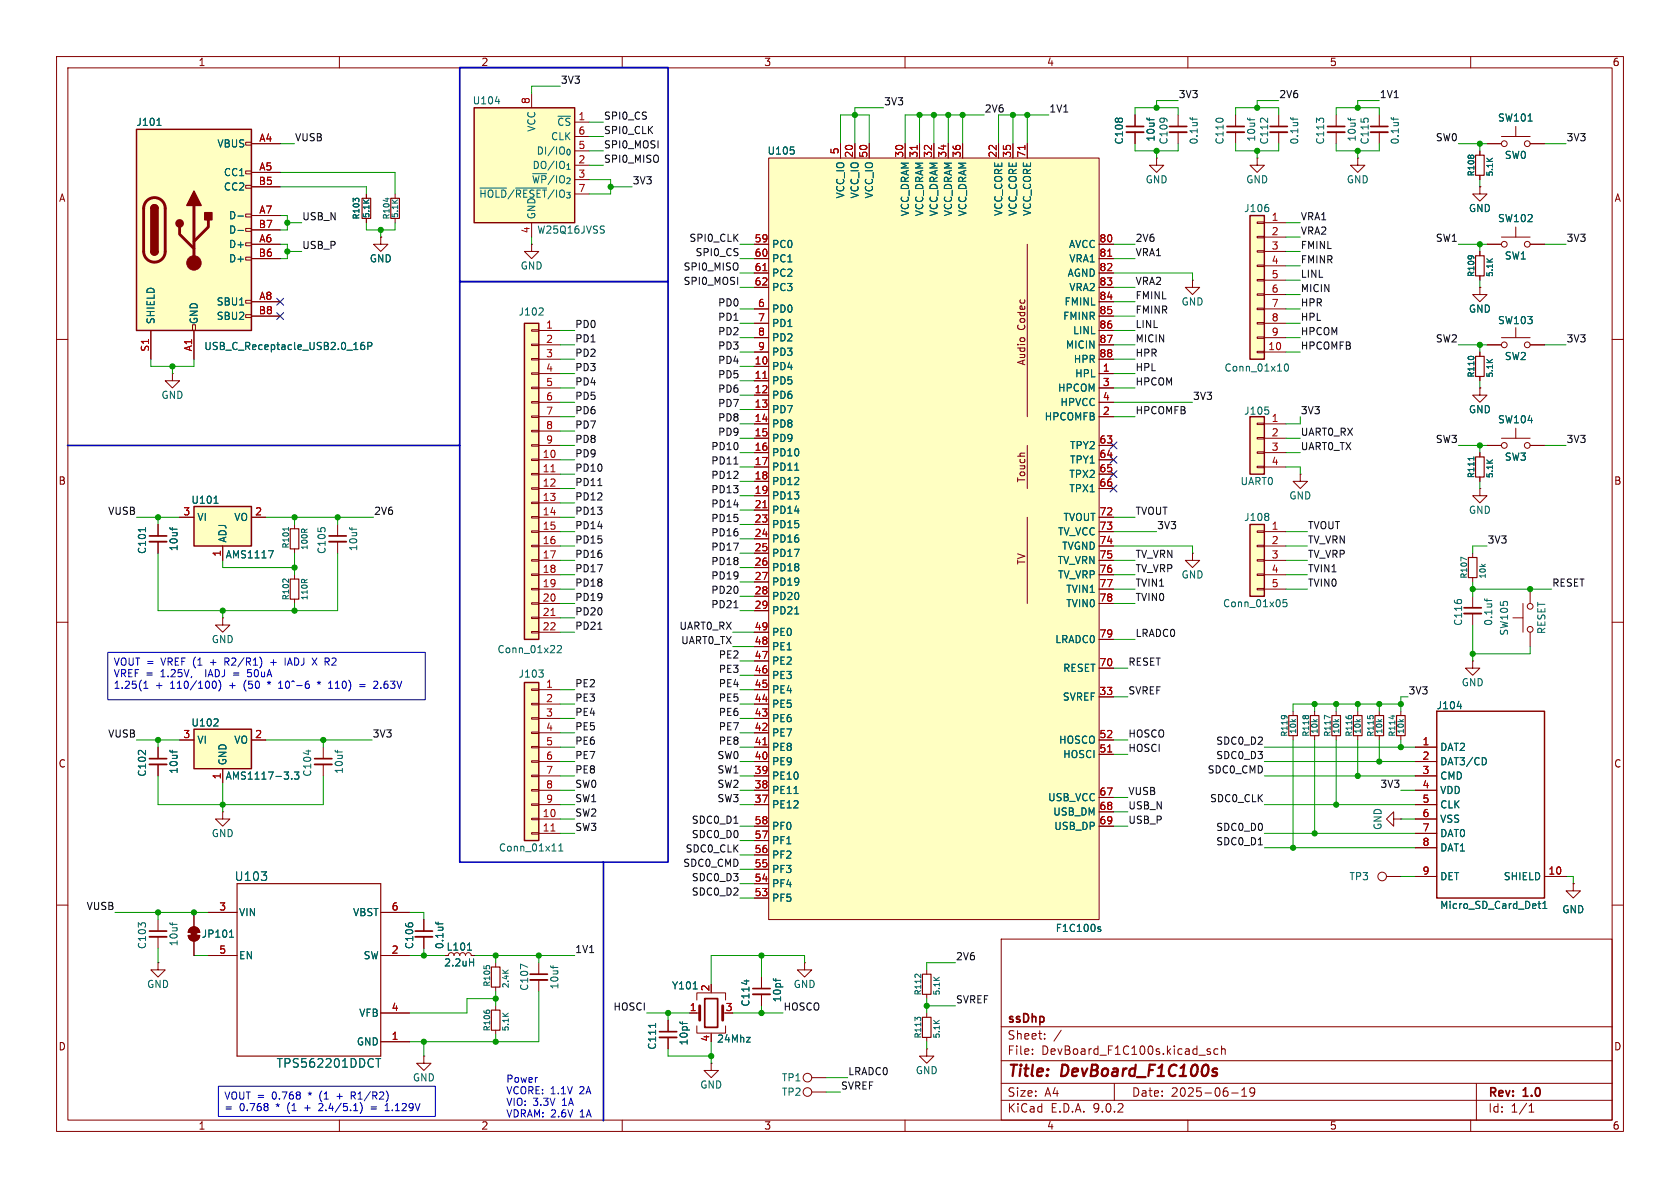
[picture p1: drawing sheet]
<svg xmlns="http://www.w3.org/2000/svg" width="297mm" height="210mm" viewBox="0 0 297 210" stroke-linecap="round" stroke-linejoin="round" font-family="sans-serif">
<defs><g id="words">
<g font-size="2.8" fill="#840000">
<text x="178" y="190.9">Title:</text>
<text x="187.7" y="190.9">DevBoard_F1C100s</text>
</g>
<g font-size="2.1" fill="#006464">
<text x="41.4" y="155.9">U103</text>
<text x="48.8" y="189">TPS562201DDCT</text>
</g>
<g font-size="2.1" fill="#840000">
<text x="178" y="184">Sheet:</text>
<text x="178" y="181.2">ssDhp</text>
<text x="178" y="186.7">File:</text>
<text x="184.1" y="186.7">DevBoard_F1C100s.kicad_sch</text>
<text x="178" y="196.9">KiCad</text>
<text x="178" y="194.1">Size:</text>
<text x="184.7" y="194.1">A4</text>
<text x="185.7" y="196.9">E.D.A.</text>
<text x="193.3" y="196.9">9.0.2</text>
<text x="200" y="194.1">Date:</text>
<text x="207" y="194.1">2025-06-19</text>
<text x="263" y="194.3">Rev:</text>
<text x="263" y="196.9">Id:</text>
<text x="267.1" y="196.9">1/1</text>
<text x="269.4" y="194.3">1.0</text>
</g>
<g font-size="1.8" fill="#840000">
<text x="35" y="11.9">1</text>
<text x="85" y="11.9">2</text>
<text x="135" y="11.9">3</text>
<text x="185" y="11.9">4</text>
<text x="235" y="11.9">5</text>
<text x="285" y="11.9">6</text>
<text x="10.3" y="35.9">A</text>
<text x="285.3" y="35.9">A</text>
<text x="181.5" y="58.4" transform="rotate(-90 181.5 58.4)">Codec</text>
<text x="181.5" y="64.7" transform="rotate(-90 181.5 64.7)">Audio</text>
<text x="10.3" y="85.9">B</text>
<text x="181.5" y="85.4" transform="rotate(-90 181.5 85.4)">Touch</text>
<text x="285.3" y="85.9">B</text>
<text x="181.5" y="99.9" transform="rotate(-90 181.5 99.9)">TV</text>
<text x="10.3" y="135.9">C</text>
<text x="285.3" y="135.9">C</text>
<text x="10.3" y="185.9">D</text>
<text x="285.3" y="185.9">D</text>
<text x="35" y="199.9">1</text>
<text x="85" y="199.9">2</text>
<text x="135" y="199.9">3</text>
<text x="185" y="199.9">4</text>
<text x="235" y="199.9">5</text>
<text x="285" y="199.9">6</text>
</g>
<g font-size="1.8" fill="#0f0f0f">
<text x="99.1" y="14.9">3V3</text>
<text x="208.3" y="17.4">3V3</text>
<text x="226.1" y="17.4">2V6</text>
<text x="243.8" y="17.4">1V1</text>
<text x="106.7" y="21.2">SPI0_CS</text>
<text x="106.7" y="23.8">SPI0_CLK</text>
<text x="156.2" y="18.7">3V3</text>
<text x="174" y="20">2V6</text>
<text x="185.4" y="20">1V1</text>
<text x="52.1" y="25.1">VUSB</text>
<text x="106.7" y="26.3">SPI0_MOSI</text>
<text x="106.7" y="28.9">SPI0_MISO</text>
<text x="253.7" y="25.1">SW0</text>
<text x="276.9" y="25.1">3V3</text>
<text x="111.8" y="32.7">3V3</text>
<text x="53.3" y="39">USB_N</text>
<text x="229.9" y="39">VRA1</text>
<text x="229.9" y="41.6">VRA2</text>
<text x="53.3" y="44.1">USB_P</text>
<text x="120.7" y="47.9">SPI0_MISO</text>
<text x="121.8" y="42.8">SPI0_CLK</text>
<text x="122.9" y="45.4">SPI0_CS</text>
<text x="200.7" y="45.4">VRA1</text>
<text x="200.7" y="42.8">2V6</text>
<text x="229.9" y="44.1">FMINL</text>
<text x="229.9" y="46.6">FMINR</text>
<text x="253.7" y="42.8">SW1</text>
<text x="276.9" y="42.8">3V3</text>
<text x="120.7" y="50.5">SPI0_MOSI</text>
<text x="200.7" y="53">FMINL</text>
<text x="200.7" y="50.5">VRA2</text>
<text x="229.9" y="51.7">MICIN</text>
<text x="229.9" y="49.2">LINL</text>
<text x="101.6" y="58.1">PD0</text>
<text x="126.9" y="59.3">PD2</text>
<text x="126.9" y="54.3">PD0</text>
<text x="126.9" y="56.8">PD1</text>
<text x="200.7" y="58.1">LINL</text>
<text x="200.7" y="55.5">FMINR</text>
<text x="229.9" y="59.3">HPCOM</text>
<text x="229.9" y="56.8">HPL</text>
<text x="229.9" y="54.3">HPR</text>
<text x="101.6" y="60.6">PD1</text>
<text x="101.6" y="65.7">PD3</text>
<text x="101.6" y="63.2">PD2</text>
<text x="126.9" y="61.9">PD3</text>
<text x="126.9" y="64.4">PD4</text>
<text x="200.7" y="60.6">MICIN</text>
<text x="200.7" y="65.7">HPL</text>
<text x="200.7" y="63.2">HPR</text>
<text x="229.9" y="61.9">HPCOMFB</text>
<text x="253.7" y="60.6">SW2</text>
<text x="276.9" y="60.6">3V3</text>
<text x="101.6" y="70.8">PD5</text>
<text x="101.6" y="68.2">PD4</text>
<text x="126.9" y="67">PD5</text>
<text x="126.9" y="69.5">PD6</text>
<text x="200.7" y="68.2">HPCOM</text>
<text x="210.8" y="70.8">3V3</text>
<text x="101.6" y="73.3">PD6</text>
<text x="101.6" y="75.9">PD7</text>
<text x="126.9" y="72">PD7</text>
<text x="126.9" y="74.6">PD8</text>
<text x="126.9" y="77.1">PD9</text>
<text x="200.7" y="73.3">HPCOMFB</text>
<text x="229.9" y="77.1">UART0_RX</text>
<text x="229.9" y="73.3">3V3</text>
<text x="101.6" y="80.9">PD9</text>
<text x="101.6" y="83.5">PD10</text>
<text x="101.6" y="78.4">PD8</text>
<text x="125.6" y="82.2">PD11</text>
<text x="125.6" y="79.7">PD10</text>
<text x="229.9" y="79.7">UART0_TX</text>
<text x="253.7" y="78.4">SW3</text>
<text x="276.9" y="78.4">3V3</text>
<text x="101.6" y="88.6">PD12</text>
<text x="101.6" y="86">PD11</text>
<text x="125.6" y="89.8">PD14</text>
<text x="125.6" y="87.3">PD13</text>
<text x="125.6" y="84.7">PD12</text>
<text x="19" y="91.1">VUSB</text>
<text x="66" y="91.1">2V6</text>
<text x="101.6" y="93.6">PD14</text>
<text x="101.6" y="91.1">PD13</text>
<text x="125.6" y="94.9">PD16</text>
<text x="125.6" y="92.4">PD15</text>
<text x="200.7" y="91.1">TVOUT</text>
<text x="204.5" y="93.6">3V3</text>
<text x="231.1" y="93.6">TVOUT</text>
<text x="101.6" y="98.7">PD16</text>
<text x="101.6" y="101.3">PD17</text>
<text x="101.6" y="96.2">PD15</text>
<text x="125.6" y="100">PD18</text>
<text x="125.6" y="97.4">PD17</text>
<text x="200.7" y="101.3">TV_VRP</text>
<text x="200.7" y="98.7">TV_VRN</text>
<text x="231.1" y="96.2">TV_VRN</text>
<text x="231.1" y="101.3">TVIN1</text>
<text x="231.1" y="98.7">TV_VRP</text>
<text x="262.9" y="96.2">3V3</text>
<text x="101.6" y="106.3">PD19</text>
<text x="101.6" y="103.8">PD18</text>
<text x="125.6" y="105.1">PD20</text>
<text x="125.6" y="107.6">PD21</text>
<text x="125.6" y="102.5">PD19</text>
<text x="200.7" y="103.8">TVIN1</text>
<text x="200.7" y="106.3">TVIN0</text>
<text x="231.1" y="103.8">TVIN0</text>
<text x="274.3" y="103.8">RESET</text>
<text x="101.6" y="108.9">PD20</text>
<text x="101.6" y="111.4">PD21</text>
<text x="120" y="111.4">UART0_RX</text>
<text x="120.3" y="114">UART0_TX</text>
<text x="200.7" y="112.7">LRADC0</text>
<text x="127" y="116.5">PE2</text>
<text x="127" y="119">PE3</text>
<text x="199.4" y="117.8">RESET</text>
<text x="101.6" y="124.1">PE3</text>
<text x="101.6" y="121.6">PE2</text>
<text x="127" y="124.1">PE5</text>
<text x="127" y="121.6">PE4</text>
<text x="199.4" y="122.8">SVREF</text>
<text x="248.9" y="122.8">3V3</text>
<text x="19" y="130.5">VUSB</text>
<text x="65.8" y="130.5">3V3</text>
<text x="101.6" y="131.7">PE6</text>
<text x="101.6" y="129.2">PE5</text>
<text x="101.6" y="126.7">PE4</text>
<text x="127" y="129.2">PE7</text>
<text x="127" y="126.7">PE6</text>
<text x="127" y="131.7">PE8</text>
<text x="199.4" y="130.5">HOSCO</text>
<text x="214.9" y="131.7">SDC0_D2</text>
<text x="101.6" y="134.3">PE7</text>
<text x="101.6" y="136.8">PE8</text>
<text x="126.7" y="134.3">SW0</text>
<text x="126.7" y="136.8">SW1</text>
<text x="199.4" y="133">HOSCI</text>
<text x="213.4" y="136.8">SDC0_CMD</text>
<text x="214.9" y="134.3">SDC0_D3</text>
<text x="101.6" y="139.4">SW0</text>
<text x="101.6" y="141.9">SW1</text>
<text x="126.7" y="139.4">SW2</text>
<text x="126.7" y="141.9">SW3</text>
<text x="199.4" y="140.6">VUSB</text>
<text x="199.4" y="143.2">USB_N</text>
<text x="213.8" y="141.9">SDC0_CLK</text>
<text x="243.9" y="139.4">3V3</text>
<text x="101.6" y="144.4">SW2</text>
<text x="101.6" y="147">SW3</text>
<text x="122.2" y="148.2">SDC0_D0</text>
<text x="122.2" y="145.7">SDC0_D1</text>
<text x="199.4" y="145.7">USB_P</text>
<text x="214.9" y="147">SDC0_D0</text>
<text x="214.9" y="149.5">SDC0_D1</text>
<text x="120.7" y="153.3">SDC0_CMD</text>
<text x="121.1" y="150.8">SDC0_CLK</text>
<text x="122.2" y="155.9">SDC0_D3</text>
<text x="15.2" y="160.9">VUSB</text>
<text x="122.2" y="158.4">SDC0_D2</text>
<text x="101.6" y="168.6">1V1</text>
<text x="168.9" y="169.8">2V6</text>
<text x="108.4" y="178.7">HOSCI</text>
<text x="138.4" y="178.7">HOSCO</text>
<text x="168.9" y="177.5">SVREF</text>
<text x="149.9" y="190.2">LRADC0</text>
<text x="148.6" y="192.7">SVREF</text>
</g>
<g font-size="1.8" fill="#006464">
<text x="24" y="22.5">J101</text>
<text x="83.5" y="18.6">U104</text>
<text x="94.8" y="23.4" transform="rotate(-90 94.8 23.4)">VCC</text>
<text x="98.4" y="22.5">~{CS}</text>
<text x="264.7" y="21.7">SW101</text>
<text x="38.3" y="26.3">VBUS</text>
<text x="94.7" y="27.5">DI/IO_{0}</text>
<text x="97.3" y="25">CLK</text>
<text x="135.6" y="27.5">U105</text>
<text x="198.7" y="25.6" transform="rotate(-90 198.7 25.6)">C108</text>
<text x="204.3" y="25.1" transform="rotate(-90 204.3 25.1)">10uf</text>
<text x="206.6" y="25.6" transform="rotate(-90 206.6 25.6)">C109</text>
<text x="211.9" y="25.6" transform="rotate(-90 211.9 25.6)">0.1uf</text>
<text x="216.5" y="25.6" transform="rotate(-90 216.5 25.6)">C110</text>
<text x="222.1" y="25.1" transform="rotate(-90 222.1 25.1)">10uf</text>
<text x="224.4" y="25.6" transform="rotate(-90 224.4 25.6)">C112</text>
<text x="229.7" y="25.6" transform="rotate(-90 229.7 25.6)">0.1uf</text>
<text x="234.3" y="25.6" transform="rotate(-90 234.3 25.6)">C113</text>
<text x="239.9" y="25.1" transform="rotate(-90 239.9 25.1)">10uf</text>
<text x="242.2" y="25.6" transform="rotate(-90 242.2 25.6)">C115</text>
<text x="247.5" y="25.6" transform="rotate(-90 247.5 25.6)">0.1uf</text>
<text x="265.9" y="28.3">SW0</text>
<text x="39.5" y="31.3">CC1</text>
<text x="39.5" y="33.9">CC2</text>
<text x="84.6" y="35.2">~{HOLD}/~{RESET}/IO_{3}</text>
<text x="93.9" y="32.6">~{WP}/IO_{2}</text>
<text x="94" y="30.1">DO/IO_{1}</text>
<text x="149.5" y="35.2" transform="rotate(-90 149.5 35.2)">VCC_IO</text>
<text x="152" y="35.2" transform="rotate(-90 152 35.2)">VCC_IO</text>
<text x="154.5" y="35.2" transform="rotate(-90 154.5 35.2)">VCC_IO</text>
<text x="202.4" y="32.6">GND</text>
<text x="220.2" y="32.6">GND</text>
<text x="238" y="32.6">GND</text>
<text x="40.4" y="39">D-</text>
<text x="40.4" y="41.5">D-</text>
<text x="94.8" y="38.9" transform="rotate(-90 94.8 38.9)">GND</text>
<text x="94.9" y="41.5">W25Q16JVSS</text>
<text x="160.9" y="38.3" transform="rotate(-90 160.9 38.3)">VCC_DRAM</text>
<text x="163.4" y="38.3" transform="rotate(-90 163.4 38.3)">VCC_DRAM</text>
<text x="166" y="38.3" transform="rotate(-90 166 38.3)">VCC_DRAM</text>
<text x="168.5" y="38.3" transform="rotate(-90 168.5 38.3)">VCC_DRAM</text>
<text x="171" y="38.3" transform="rotate(-90 171 38.3)">VCC_DRAM</text>
<text x="177.4" y="38.3" transform="rotate(-90 177.4 38.3)">VCC_CORE</text>
<text x="179.9" y="38.3" transform="rotate(-90 179.9 38.3)">VCC_CORE</text>
<text x="182.5" y="38.3" transform="rotate(-90 182.5 38.3)">VCC_CORE</text>
<text x="219.9" y="37.7">J106</text>
<text x="259.6" y="37.7">GND</text>
<text x="264.7" y="39.5">SW102</text>
<text x="40.4" y="44">D+</text>
<text x="40.4" y="46.6">D+</text>
<text x="65.3" y="46.6">GND</text>
<text x="91.9" y="47.9">GND</text>
<text x="136.4" y="44">PC0</text>
<text x="136.4" y="46.6">PC1</text>
<text x="188.9" y="44">AVCC</text>
<text x="188.9" y="46.6">VRA1</text>
<text x="265.9" y="46.1">SW1</text>
<text x="136.4" y="49.1">PC2</text>
<text x="136.4" y="51.7">PC3</text>
<text x="188.6" y="49.1">AGND</text>
<text x="188.9" y="51.7">VRA2</text>
<text x="27.5" y="57.4" transform="rotate(-90 27.5 57.4)">SHIELD</text>
<text x="35.2" y="57.4" transform="rotate(-90 35.2 57.4)">GND</text>
<text x="38.2" y="54.2">SBU1</text>
<text x="38.2" y="56.7">SBU2</text>
<text x="91.6" y="56">J102</text>
<text x="136.4" y="55.5">PD0</text>
<text x="136.4" y="58">PD1</text>
<text x="187.9" y="56.7">FMINR</text>
<text x="188.1" y="54.2">FMINL</text>
<text x="189.6" y="59.3">LINL</text>
<text x="208.8" y="54.2">GND</text>
<text x="259.6" y="55.5">GND</text>
<text x="264.7" y="57.5">SW103</text>
<text x="36" y="62.1">USB_C_Receptacle_USB2.0_16P</text>
<text x="136.4" y="60.6">PD2</text>
<text x="136.4" y="63.1">PD3</text>
<text x="136.4" y="65.6">PD4</text>
<text x="188.3" y="61.8">MICIN</text>
<text x="189.7" y="64.4">HPR</text>
<text x="216.4" y="65.9">Conn_01x10</text>
<text x="265.9" y="63.9">SW2</text>
<text x="28.4" y="70.7">GND</text>
<text x="136.4" y="68.2">PD5</text>
<text x="136.4" y="70.7">PD6</text>
<text x="186.9" y="69.4">HPCOM</text>
<text x="187.4" y="72">HPVCC</text>
<text x="190" y="66.9">HPL</text>
<text x="136.4" y="73.3">PD7</text>
<text x="136.4" y="75.8">PD8</text>
<text x="184.6" y="74.5">HPCOMFB</text>
<text x="219.9" y="73.5">J105</text>
<text x="259.6" y="73.3">GND</text>
<text x="264.7" y="75">SW104</text>
<text x="136.4" y="78.3">PD9</text>
<text x="136.4" y="80.9">PD10</text>
<text x="136.4" y="83.4">PD11</text>
<text x="189.1" y="79.6">TPY2</text>
<text x="189.1" y="82.1">TPY1</text>
<text x="265.9" y="81.6">SW3</text>
<text x="33.7" y="89.3">U101</text>
<text x="136.4" y="86">PD12</text>
<text x="136.4" y="88.5">PD13</text>
<text x="188.9" y="84.7">TPX2</text>
<text x="188.9" y="87.2">TPX1</text>
<text x="219.2" y="86">UART0</text>
<text x="227.8" y="88.5">GND</text>
<text x="34.8" y="92.3">VI</text>
<text x="41.3" y="92.3">VO</text>
<text x="136.4" y="91">PD14</text>
<text x="136.4" y="93.6">PD15</text>
<text x="186.9" y="94.8">TV_VCC</text>
<text x="187.9" y="92.3">TVOUT</text>
<text x="219.9" y="92.3">J108</text>
<text x="259.6" y="91">GND</text>
<text x="26" y="98" transform="rotate(-90 26 98)">C101</text>
<text x="31.6" y="97.5" transform="rotate(-90 31.6 97.5)">10uf</text>
<text x="39.8" y="98.9">AMS1117</text>
<text x="40.2" y="96" transform="rotate(-90 40.2 96)">ADJ</text>
<text x="57.8" y="98" transform="rotate(-90 57.8 98)">C105</text>
<text x="63.3" y="97.5" transform="rotate(-90 63.3 97.5)">10uf</text>
<text x="136.4" y="96.1">PD16</text>
<text x="136.4" y="98.7">PD17</text>
<text x="136.4" y="101.2">PD18</text>
<text x="186.9" y="99.9">TV_VRN</text>
<text x="187.7" y="97.4">TVGND</text>
<text x="136.4" y="103.7">PD19</text>
<text x="136.4" y="106.3">PD20</text>
<text x="186.9" y="102.5">TV_VRP</text>
<text x="188.4" y="105">TVIN1</text>
<text x="188.4" y="107.5">TVIN0</text>
<text x="208.8" y="102.5">GND</text>
<text x="216.1" y="107.5">Conn_01x05</text>
<text x="37.3" y="113.9">GND</text>
<text x="136.4" y="108.8">PD21</text>
<text x="136.4" y="112.6">PE0</text>
<text x="186.5" y="113.9">LRADC0</text>
<text x="258.7" y="110.7" transform="rotate(-90 258.7 110.7)">C116</text>
<text x="264" y="110.7" transform="rotate(-90 264 110.7)">0.1uf</text>
<text x="266.8" y="112.5" transform="rotate(-90 266.8 112.5)">SW105</text>
<text x="273.4" y="112.2" transform="rotate(-90 273.4 112.2)">RESET</text>
<text x="87.8" y="115.7">Conn_01x22</text>
<text x="91.6" y="120">J103</text>
<text x="136.4" y="115.2">PE1</text>
<text x="136.4" y="117.7">PE2</text>
<text x="187.9" y="119">RESET</text>
<text x="136.4" y="120.2">PE3</text>
<text x="136.4" y="122.8">PE4</text>
<text x="136.4" y="125.3">PE5</text>
<text x="187.8" y="124.1">SVREF</text>
<text x="253.9" y="125.6">J104</text>
<text x="258.3" y="121.5">GND</text>
<text x="33.7" y="128.6">U102</text>
<text x="34.8" y="131.7">VI</text>
<text x="41.3" y="131.7">VO</text>
<text x="136.4" y="127.9">PE6</text>
<text x="136.4" y="130.4">PE7</text>
<text x="187.1" y="131.7">HOSCO</text>
<text x="26" y="137.4" transform="rotate(-90 26 137.4)">C102</text>
<text x="31.6" y="136.9" transform="rotate(-90 31.6 136.9)">10uf</text>
<text x="40.2" y="135.4" transform="rotate(-90 40.2 135.4)">GND</text>
<text x="55.2" y="137.4" transform="rotate(-90 55.2 137.4)">C104</text>
<text x="60.8" y="136.9" transform="rotate(-90 60.8 136.9)">10uf</text>
<text x="136.4" y="132.9">PE8</text>
<text x="136.4" y="135.5">PE9</text>
<text x="187.9" y="134.2">HOSCI</text>
<text x="254.5" y="132.9">DAT2</text>
<text x="254.5" y="135.5">DAT3/CD</text>
<text x="39.8" y="138">AMS1117-3.3</text>
<text x="136.4" y="138">PE10</text>
<text x="136.4" y="140.6">PE11</text>
<text x="136.4" y="143.1">PE12</text>
<text x="185.2" y="141.8">USB_VCC</text>
<text x="254.5" y="138">CMD</text>
<text x="254.5" y="140.6">VDD</text>
<text x="254.5" y="143.1">CLK</text>
<text x="37.3" y="148.2">GND</text>
<text x="136.4" y="146.9">PF0</text>
<text x="136.4" y="149.5">PF1</text>
<text x="186.1" y="144.4">USB_DM</text>
<text x="186.3" y="146.9">USB_DP</text>
<text x="244.4" y="146.8" transform="rotate(-90 244.4 146.8)">GND</text>
<text x="254.5" y="145.6">VSS</text>
<text x="254.5" y="148.2">DAT0</text>
<text x="88.1" y="150.7">Conn_01x11</text>
<text x="136.4" y="152">PF2</text>
<text x="136.4" y="154.5">PF3</text>
<text x="238.5" y="155.8">TP3</text>
<text x="254.5" y="150.7">DAT1</text>
<text x="254.5" y="155.8">DET</text>
<text x="265.7" y="155.8">SHIELD</text>
<text x="136.4" y="157.1">PF4</text>
<text x="136.4" y="159.6">PF5</text>
<text x="254.5" y="160.9">Micro_SD_Card_Det1</text>
<text x="276.1" y="161.6">GND</text>
<text x="26" y="167.9" transform="rotate(-90 26 167.9)">C103</text>
<text x="31.6" y="167.4" transform="rotate(-90 31.6 167.4)">10uf</text>
<text x="35.6" y="166">JP101</text>
<text x="42.2" y="162.2">VIN</text>
<text x="62.3" y="162.2">VBST</text>
<text x="73.3" y="167.9" transform="rotate(-90 73.3 167.9)">C106</text>
<text x="78.6" y="167.9" transform="rotate(-90 78.6 167.9)">0.1uf</text>
<text x="186.5" y="164.9">F1C100s</text>
<text x="42.2" y="169.8">EN</text>
<text x="64.2" y="169.8">SW</text>
<text x="78.4" y="171">2.2uH</text>
<text x="78.9" y="168.2">L101</text>
<text x="25.9" y="174.9">GND</text>
<text x="63.4" y="179.9">VFB</text>
<text x="93.6" y="175.3" transform="rotate(-90 93.6 175.3)">C107</text>
<text x="98.9" y="175" transform="rotate(-90 98.9 175)">10uf</text>
<text x="118.7" y="175.1">Y101</text>
<text x="132.7" y="178" transform="rotate(-90 132.7 178)">C114</text>
<text x="138.3" y="177.3" transform="rotate(-90 138.3 177.3)">10pf</text>
<text x="140.2" y="174.9">GND</text>
<text x="63" y="185">GND</text>
<text x="116.2" y="185.7" transform="rotate(-90 116.2 185.7)">C111</text>
<text x="121.8" y="184.9" transform="rotate(-90 121.8 184.9)">10pf</text>
<text x="126.7" y="184.5">24Mhz</text>
<text x="72.9" y="191.4">GND</text>
<text x="138.1" y="191.4">TP1</text>
<text x="161.8" y="190.1">GND</text>
<text x="123.7" y="192.6">GND</text>
<text x="138.1" y="193.9">TP2</text>
</g>
<g font-size="1.8" fill="#a90000">
<text x="93.7" y="18.5" transform="rotate(-90 93.7 18.5)">8</text>
<text x="102.2" y="21.3">1</text>
<text x="102.2" y="23.9">6</text>
<text x="45.7" y="25.1">A4</text>
<text x="102.2" y="26.4">5</text>
<text x="102.2" y="29">2</text>
<text x="148.3" y="27.4" transform="rotate(-90 148.3 27.4)">5</text>
<text x="150.9" y="28" transform="rotate(-90 150.9 28)">20</text>
<text x="153.4" y="28" transform="rotate(-90 153.4 28)">50</text>
<text x="159.8" y="28" transform="rotate(-90 159.8 28)">30</text>
<text x="162.3" y="28" transform="rotate(-90 162.3 28)">31</text>
<text x="164.8" y="28" transform="rotate(-90 164.8 28)">32</text>
<text x="167.4" y="28" transform="rotate(-90 167.4 28)">34</text>
<text x="169.9" y="28" transform="rotate(-90 169.9 28)">36</text>
<text x="176.3" y="28" transform="rotate(-90 176.3 28)">22</text>
<text x="178.8" y="28" transform="rotate(-90 178.8 28)">35</text>
<text x="181.4" y="28" transform="rotate(-90 181.4 28)">71</text>
<text x="45.6" y="32.8">B5</text>
<text x="45.7" y="30.2">A5</text>
<text x="102.2" y="31.5">3</text>
<text x="102.2" y="34">7</text>
<text x="45.6" y="40.4">B7</text>
<text x="45.7" y="37.8">A7</text>
<text x="93.7" y="41.3" transform="rotate(-90 93.7 41.3)">4</text>
<text x="224.7" y="39.1">1</text>
<text x="224.7" y="41.7">2</text>
<text x="45.6" y="45.5">B6</text>
<text x="45.7" y="42.9">A6</text>
<text x="133.3" y="42.9">59</text>
<text x="133.3" y="45.5">60</text>
<text x="194.3" y="42.9">80</text>
<text x="194.3" y="45.5">81</text>
<text x="224.7" y="44.2">3</text>
<text x="224.7" y="46.7">4</text>
<text x="45.7" y="53.1">A8</text>
<text x="133.3" y="48">61</text>
<text x="133.3" y="50.5">62</text>
<text x="194.3" y="48">82</text>
<text x="194.3" y="50.5">83</text>
<text x="194.3" y="53.1">84</text>
<text x="224.7" y="49.3">5</text>
<text x="224.7" y="51.8">6</text>
<text x="45.6" y="55.6">B8</text>
<text x="96.4" y="58.2">1</text>
<text x="133.9" y="54.4">6</text>
<text x="133.9" y="56.9">7</text>
<text x="133.9" y="59.4">8</text>
<text x="194.3" y="55.6">85</text>
<text x="194.3" y="58.2">86</text>
<text x="224.7" y="54.4">7</text>
<text x="224.7" y="56.9">8</text>
<text x="224.7" y="59.4">9</text>
<text x="26.4" y="62.3" transform="rotate(-90 26.4 62.3)">S1</text>
<text x="34" y="62.2" transform="rotate(-90 34 62.2)">A1</text>
<text x="96.4" y="60.7">2</text>
<text x="96.4" y="63.2">3</text>
<text x="96.4" y="65.8">4</text>
<text x="133.3" y="64.5">10</text>
<text x="133.9" y="62">9</text>
<text x="194.3" y="60.7">87</text>
<text x="194.3" y="63.2">88</text>
<text x="194.9" y="65.8">1</text>
<text x="224.1" y="62">10</text>
<text x="96.4" y="68.3">5</text>
<text x="96.4" y="70.9">6</text>
<text x="133.3" y="67.1">11</text>
<text x="133.3" y="69.6">12</text>
<text x="194.9" y="68.3">3</text>
<text x="194.9" y="70.9">4</text>
<text x="96.4" y="73.4">7</text>
<text x="96.4" y="75.9">8</text>
<text x="133.3" y="72.1">13</text>
<text x="133.3" y="74.7">14</text>
<text x="133.3" y="77.2">15</text>
<text x="194.9" y="73.4">2</text>
<text x="224.7" y="74.7">1</text>
<text x="224.7" y="77.2">2</text>
<text x="95.8" y="81">10</text>
<text x="95.8" y="83.6">11</text>
<text x="96.4" y="78.5">9</text>
<text x="133.3" y="79.8">16</text>
<text x="133.3" y="82.3">17</text>
<text x="194.3" y="78.5">63</text>
<text x="194.3" y="81">64</text>
<text x="194.3" y="83.6">65</text>
<text x="224.7" y="79.8">3</text>
<text x="224.7" y="82.3">4</text>
<text x="95.8" y="86.1">12</text>
<text x="95.8" y="88.6">13</text>
<text x="133.3" y="84.8">18</text>
<text x="133.3" y="87.4">19</text>
<text x="133.3" y="89.9">21</text>
<text x="194.3" y="86.1">66</text>
<text x="32.3" y="91.2">3</text>
<text x="45" y="91.2">2</text>
<text x="95.8" y="91.2">14</text>
<text x="95.8" y="93.7">15</text>
<text x="133.3" y="92.5">23</text>
<text x="133.3" y="95">24</text>
<text x="194.3" y="91.2">72</text>
<text x="194.3" y="93.7">73</text>
<text x="224.7" y="93.7">1</text>
<text x="39.1" y="98.5" transform="rotate(-90 39.1 98.5)">1</text>
<text x="95.8" y="96.3">16</text>
<text x="95.8" y="98.8">17</text>
<text x="95.8" y="101.3">18</text>
<text x="133.3" y="97.5">25</text>
<text x="133.3" y="100.1">26</text>
<text x="194.3" y="96.3">74</text>
<text x="194.3" y="98.8">75</text>
<text x="194.3" y="101.3">76</text>
<text x="224.7" y="96.3">2</text>
<text x="224.7" y="98.8">3</text>
<text x="224.7" y="101.3">4</text>
<text x="95.8" y="103.9">19</text>
<text x="95.8" y="106.4">20</text>
<text x="133.3" y="102.6">27</text>
<text x="133.3" y="105.2">28</text>
<text x="133.3" y="107.7">29</text>
<text x="194.3" y="103.9">77</text>
<text x="194.3" y="106.4">78</text>
<text x="224.7" y="103.9">5</text>
<text x="95.8" y="109">21</text>
<text x="95.8" y="111.5">22</text>
<text x="133.3" y="111.5">49</text>
<text x="194.3" y="112.8">79</text>
<text x="133.3" y="114">48</text>
<text x="133.3" y="116.6">47</text>
<text x="133.3" y="119.1">46</text>
<text x="194.3" y="117.9">70</text>
<text x="96.4" y="121.7">1</text>
<text x="96.4" y="124.2">2</text>
<text x="133.3" y="121.7">45</text>
<text x="133.3" y="124.2">44</text>
<text x="194.3" y="122.9">33</text>
<text x="32.3" y="130.6">3</text>
<text x="45" y="130.6">2</text>
<text x="96.4" y="126.7">3</text>
<text x="96.4" y="129.3">4</text>
<text x="96.4" y="131.8">5</text>
<text x="133.3" y="126.7">43</text>
<text x="133.3" y="129.3">42</text>
<text x="133.3" y="131.8">41</text>
<text x="194.3" y="130.6">52</text>
<text x="251.4" y="131.8">1</text>
<text x="39.1" y="137.9" transform="rotate(-90 39.1 137.9)">1</text>
<text x="96.4" y="134.4">6</text>
<text x="96.4" y="136.9">7</text>
<text x="133.3" y="134.4">40</text>
<text x="133.3" y="136.9">39</text>
<text x="194.3" y="133.1">51</text>
<text x="251.4" y="134.4">2</text>
<text x="251.4" y="136.9">3</text>
<text x="96.4" y="139.4">8</text>
<text x="96.4" y="142">9</text>
<text x="133.3" y="139.4">38</text>
<text x="133.3" y="142">37</text>
<text x="194.3" y="140.7">67</text>
<text x="194.3" y="143.3">68</text>
<text x="251.4" y="139.4">4</text>
<text x="251.4" y="142">5</text>
<text x="95.8" y="144.5">10</text>
<text x="95.8" y="147.1">11</text>
<text x="133.3" y="145.8">58</text>
<text x="133.3" y="148.3">57</text>
<text x="194.3" y="145.8">69</text>
<text x="251.4" y="144.5">6</text>
<text x="251.4" y="147.1">7</text>
<text x="251.4" y="149.6">8</text>
<text x="133.3" y="150.9">56</text>
<text x="133.3" y="153.4">55</text>
<text x="133.3" y="156">54</text>
<text x="251.4" y="154.7">9</text>
<text x="273.6" y="154.7">10</text>
<text x="38.7" y="161">3</text>
<text x="69.1" y="161">6</text>
<text x="133.3" y="158.5">53</text>
<text x="38.7" y="168.7">5</text>
<text x="69.1" y="168.7">2</text>
<text x="69.1" y="178.8">4</text>
<text x="121.8" y="178.8">1</text>
<text x="125.5" y="175.3" transform="rotate(-90 125.5 175.3)">2</text>
<text x="128.2" y="178.8">3</text>
<text x="69.1" y="183.9">1</text>
<text x="125.5" y="184.2" transform="rotate(-90 125.5 184.2)">4</text>
</g>
<g font-size="1.8" fill="#0000c2">
<text x="20" y="118">VOUT =</text>
<text x="28.6" y="118">VREF (1</text>
<text x="37.6" y="118">+</text>
<text x="40.4" y="118">R2/R1)</text>
<text x="48.7" y="118">+</text>
<text x="51.4" y="118">IADJ</text>
<text x="56.5" y="118">X R2</text>
<text x="20" y="120">VREF =</text>
<text x="20" y="122.1">1.25(1</text>
<text x="27.5" y="122.1">+</text>
<text x="28.5" y="120">1.25V,</text>
<text x="30.2" y="122.1">110/100)</text>
<text x="36.8" y="120">IADJ</text>
<text x="40.8" y="122.1">+</text>
<text x="43.6" y="122.1">(50</text>
<text x="44.6" y="120">50uA</text>
<text x="48" y="122.1">*</text>
<text x="50.1" y="122.1">10^-6</text>
<text x="57.2" y="122.1">*</text>
<text x="59.4" y="122.1">110)</text>
<text x="67.8" y="122.1">2.63V</text>
<text x="89.4" y="191.6">Power</text>
<text x="39.6" y="194.7">VOUT =</text>
<text x="39.6" y="196.7">=</text>
<text x="42.3" y="196.7">0.768</text>
<text x="48.2" y="194.7">0.768</text>
<text x="48.9" y="196.7">*</text>
<text x="51.1" y="196.7">(1</text>
<text x="54.3" y="196.7">+</text>
<text x="54.8" y="194.7">*</text>
<text x="56.9" y="194.7">(1</text>
<text x="57" y="196.7">2.4/5.1)</text>
<text x="60.2" y="194.7">+</text>
<text x="62.9" y="194.7">R1/R2)</text>
<text x="69.2" y="196.7">1.129V</text>
<text x="89.4" y="193.6">VCORE: 1.1V</text>
<text x="89.4" y="195.7">VIO:</text>
<text x="89.4" y="197.7">VDRAM: 2.6V</text>
<text x="94.2" y="195.7">3.3V</text>
<text x="99.5" y="195.7">1A</text>
<text x="102.6" y="193.6">2A</text>
<text x="102.6" y="197.7">1A</text>
</g>
<g font-size="1.4" fill="#006464">
<text x="260.8" y="31.3" transform="rotate(-90 260.8 31.3)">R108</text>
<text x="264.1" y="31.3" transform="rotate(-90 264.1 31.3)">5.1K</text>
<text x="63.7" y="38.9" transform="rotate(-90 63.7 38.9)">R103</text>
<text x="65.5" y="38.6" transform="rotate(-90 65.5 38.6)">5.1K</text>
<text x="69.1" y="38.9" transform="rotate(-90 69.1 38.9)">R104</text>
<text x="70.6" y="38.6" transform="rotate(-90 70.6 38.6)">5.1K</text>
<text x="260.8" y="49.1" transform="rotate(-90 260.8 49.1)">R109</text>
<text x="264.1" y="49.1" transform="rotate(-90 264.1 49.1)">5.1K</text>
<text x="260.8" y="66.8" transform="rotate(-90 260.8 66.8)">R110</text>
<text x="264.1" y="66.8" transform="rotate(-90 264.1 66.8)">5.1K</text>
<text x="260.8" y="84.6" transform="rotate(-90 260.8 84.6)">R111</text>
<text x="264.1" y="84.6" transform="rotate(-90 264.1 84.6)">5.1K</text>
<text x="51.3" y="97.1" transform="rotate(-90 51.3 97.1)">R101</text>
<text x="54.6" y="97.3" transform="rotate(-90 54.6 97.3)">100R</text>
<text x="51.3" y="106.2" transform="rotate(-90 51.3 106.2)">R102</text>
<text x="54.6" y="106.2" transform="rotate(-90 54.6 106.2)">110R</text>
<text x="259.6" y="102.4" transform="rotate(-90 259.6 102.4)">R107</text>
<text x="262.9" y="102.4" transform="rotate(-90 262.9 102.4)">10k</text>
<text x="227.8" y="130.3" transform="rotate(-90 227.8 130.3)">R119</text>
<text x="229.3" y="129.8" transform="rotate(-90 229.3 129.8)">10k</text>
<text x="231.6" y="130.3" transform="rotate(-90 231.6 130.3)">R118</text>
<text x="233.1" y="129.8" transform="rotate(-90 233.1 129.8)">10k</text>
<text x="235.4" y="130.3" transform="rotate(-90 235.4 130.3)">R117</text>
<text x="236.9" y="129.8" transform="rotate(-90 236.9 129.8)">10k</text>
<text x="239.2" y="130.3" transform="rotate(-90 239.2 130.3)">R116</text>
<text x="240.8" y="129.8" transform="rotate(-90 240.8 129.8)">10k</text>
<text x="243.1" y="130.3" transform="rotate(-90 243.1 130.3)">R115</text>
<text x="244.6" y="129.8" transform="rotate(-90 244.6 129.8)">10k</text>
<text x="246.9" y="130.3" transform="rotate(-90 246.9 130.3)">R114</text>
<text x="248.4" y="129.8" transform="rotate(-90 248.4 129.8)">10k</text>
<text x="86.8" y="174.5" transform="rotate(-90 86.8 174.5)">R105</text>
<text x="90.1" y="174.8" transform="rotate(-90 90.1 174.8)">2.4K</text>
<text x="163" y="176.1" transform="rotate(-90 163 176.1)">R112</text>
<text x="166.3" y="176.1" transform="rotate(-90 166.3 176.1)">5.1K</text>
<text x="86.8" y="182.4" transform="rotate(-90 86.8 182.4)">R106</text>
<text x="90.1" y="182.4" transform="rotate(-90 90.1 182.4)">5.1K</text>
<text x="163" y="183.7" transform="rotate(-90 163 183.7)">R113</text>
<text x="166.3" y="183.7" transform="rotate(-90 166.3 183.7)">5.1K</text>
</g>
</g></defs>
<g fill="none" stroke="#840000" stroke-width=".18">
<path d="M10 10h277v190h-277zM12 12h273v186h-273zM60 10v2M110 10v2M160 10v2M210 10v2M260 10v2M10 60h2M285 60h2M10 110h2M285 110h2M10 160h2"/>
<path d="M177 166h108v32h-108zM285 160h2M60 198v2M110 198v2M160 198v2M177 194.5h108M177 191.5h108M177 187.5h108M177 181.5h108M182.5 186.3v.1M182.5 185.5v.1M184.7 183.6v.1"/>
<path d="M184.7 182.8v.1M187.6 182.1l-1.3 2M197 191.5v3M210 198v2M213.5 185.8l.5 .2v.2l-.2 .2-.4-.1M213.5 185.5h.5M215.3 185.5l-.4-.1-.3 .3v.4l.1 .2h.6M216 185.5l.2-.1 .3 .1 .1 .9M216 184.9v1.5M217.7 193.2h1.2M219.5 193.8h.9M219.5 192.7l.5-.4v1.5"/>
<path d="M221.8 192.9l-.3 .3h-.3l-.2-.3 .1-.5 .4-.1 .2 .1a.99 .99 0 0 1-.3 1.4h-.3M260 198v2M261 191.5v6.5M270.3 196.6h.9M270.3 195.5l.4-.4v1.5"/>
</g>
<path d="M214.6 189.5h.3l.3 .3-.2 .3-.2 .1M214.7 188.9l.5 .1" fill="none" stroke="#840000" stroke-width=".4"/>
<path d="M24.1 22.9h20.3v35.5h-20.3z" fill="#ffffc2"/>
<g fill="none" stroke="#840000" stroke-width=".18">
<path d="M43.4 25.1h1v.6h-1zM43.4 30.2h1v.5h-1zM43.4 32.8h1v.5h-1zM43.4 37.8h1v.6h-1zM44.4 25.4h5.1M44.4 30.5h5.1M44.4 33h5.1M44.4 38.1h5.1M64.8 34.3v.8M64.8 38.6v.8M69.8 34.3v.8M69.8 38.6v.8"/>
<path d="M200.7 20.3v2.1M200.7 23.4v2M26.7 58.4v5.1M34 57.4h.5v1h-.5zM34.3 58.4v5.1M43.4 40.4h1v.5h-1zM43.4 42.9h1v.5h-1zM43.4 45.5h1v.5h-1zM43.4 53.1h1v.5h-1zM43.4 55.6h1v.5h-1zM44.4 40.6h5.1M44.4 43.2h5.1"/>
<path d="M44.4 45.7h5.1M44.4 53.3h5.1M44.4 55.9h5.1M143.5 193h2.5"/>
<circle cx="142.7" cy="193" r=".76"/>
</g>
<path d="M24.1 22.9h20.3v35.5h-20.3zM26.7 36.8a.64 .64 0 0 1 .6-.6 .64 .64 0 0 1 .6 .6M26.7 44.5a.64 .64 0 0 0 .6 .6 .64 .64 0 0 0 .6-.6" fill="none" stroke="#840000" stroke-width=".25"/>
<path d="M26 35.5a1.9 1.9 0 0 1 2-.4 1.9 1.9 0 0 1 1.2 1.7v7.7a1.91 1.91 0 0 1-1.9 1.8 1.91 1.91 0 0 1-1.9-1.8v-7.8l.2-.7zM34.3 36.3v10.2M36.8 38.9v1.2l-2.5 2.6M31.7 40.1v1.3l2.6 2.5" fill="none" stroke="#840000" stroke-width=".51"/>
<g fill="#840000" stroke="#840000" stroke-width=".25">
<path d="M26.7 36.8h1.2v7.7h-1.2z"/>
<path d="M26.9 36.4a.64 .64 0 0 1 .6-.2 .64 .64 0 0 1 .4 .6h-1.2z"/>
<path d="M26.7 44.5h1.2a.64 .64 0 0 1-.6 .6 .64 .64 0 0 1-.6-.6z"/>
<path d="M34.3 33.8l1.3 2.5h-2.6z"/>
<path d="M36.2 37.6h1.3v1.3h-1.3z"/>
<circle cx="31.7" cy="39.5" r=".63"/>
</g>
<circle cx="34.3" cy="46.5" r="1.27" fill="#840000" stroke="#840000" stroke-width=".18"/>
<path d="M27.7 22.2h.8M42.1 38.2h.9M62.8 35.4l-.4-.4v.7M62.9 35.1h.5M68.4 35v.6M202.8 20.9v.2M203.2 20.9v.4M42.1 40.7h.9M64.4 60.5l-.4 .1a.86 .86 0 0 0 0 1.2l.4-.1 .1-.5-.3-.2h-.2l-.2 .2M65 61.2l.6-.1 .1-.2v-.3l-.7-.1v1.3" fill="none" stroke="#006464" stroke-width=".18"/>
<path d="M64 35.1h1.5v3.5h-1.5zM69.1 35.1h1.5v3.5h-1.5z" fill="none" stroke="#840000" stroke-width=".2"/>
<path d="M199.1 22.4h3.1" fill="none" stroke="#840000" stroke-width=".3"/>
<path d="M199.1 23.4h3.1" fill="none" stroke="#840000" stroke-width=".33"/>
<path d="M83.8 19.1h17.8v20.3h-17.8z" fill="#ffffc2"/>
<path d="M83.8 19.1h17.8v20.3h-17.8z" fill="none" stroke="#840000" stroke-width=".25"/>
<path d="M94 16.5v2.6M94 39.4v2.5M101.6 21.6h2.5M101.6 24.1h2.5M101.6 26.7h2.5M101.6 29.2h2.5M208.3 20.3v2.1M208.3 23.4v2M74.9 186.7v1.3h1.3l-1.3 1.2-1.2-1.2h1.2M74.9 186.7h.1" fill="none" stroke="#840000" stroke-width=".18"/>
<path d="M87.6 17.9h.8M84.9 33.2h4.7M91.1 33.2h5.5M106.7 39.9l.1 .1M210.4 20.8l.2 .3h1.1M210.8 20.8v.4M106.8 40.7v.4" fill="none" stroke="#006464" stroke-width=".18"/>
<path d="M206.8 22.4h3" fill="none" stroke="#840000" stroke-width=".3"/>
<path d="M206.8 23.4h3" fill="none" stroke="#840000" stroke-width=".33"/>
<path d="M92.7 57.2h2.5v55.8h-2.5z" fill="#ffffc2"/>
<path d="M92.7 57.2h2.5v55.8h-2.5z" fill="none" stroke="#840000" stroke-width=".25"/>
<g fill="none" stroke="#840000" stroke-width=".18">
<path d="M94 58.3h1.2v.2h-1.2zM95.2 58.4h3.9M94 60.8h1.2v.3h-1.2zM94 63.4h1.2v.2h-1.2zM94 65.9h1.2v.3h-1.2zM94 68.5h1.2v.2h-1.2zM94 71h1.2v.2h-1.2zM94 73.5h1.2v.3h-1.2zM94 76.1h1.2v.2h-1.2zM94 78.6h1.2v.3h-1.2zM95.2 61h3.9M95.2 63.5h3.9"/>
<path d="M95.2 66h3.9M95.2 68.6h3.9M95.2 71.1h3.9M95.2 73.7h3.9M95.2 76.2h3.9M95.2 78.7h3.9M94 81.2h1.2v.2h-1.2zM94 83.7h1.2v.2h-1.2zM94 86.2h1.2v.3h-1.2zM94 88.8h1.2v.2h-1.2zM94 91.3h1.2v.3h-1.2zM94 93.9h1.2v.2h-1.2z"/>
<path d="M94 96.4h1.2v.2h-1.2zM94 98.9h1.2v.3h-1.2zM95.2 81.3h3.9M95.2 83.8h3.9M95.2 86.4h3.9M95.2 88.9h3.9M95.2 91.4h3.9M95.2 94h3.9M95.2 96.5h3.9M95.2 99.1h3.9M94 101.5h1.2v.2h-1.2zM94 104h1.2v.3h-1.2z"/>
<path d="M94 106.6h1.2v.2h-1.2zM94 109.1h1.2v.2h-1.2zM94 111.6h1.2v.3h-1.2zM95.2 101.6h3.9M95.2 104.1h3.9M95.2 106.7h3.9M95.2 109.2h3.9M95.2 111.8h3.9"/>
</g>
<path d="M97.4 83.4h.7M97.4 108.8h.7" fill="none" stroke="#a90000" stroke-width=".18"/>
<path d="M95.9 54.5l.1 .2v.3l-.8 .7h.8M98.5 114.2l.5-.1 .3 .4-.8 .9h.8" fill="none" stroke="#006464" stroke-width=".18"/>
<path d="M135.9 27.9h58.4v134.7h-58.4z" fill="#ffffc2"/>
<g fill="none" stroke="#840000" stroke-width=".18">
<path d="M135.9 27.9h58.4v134.7h-58.4zM148.6 25.4v2.5M151.1 25.4v2.5M153.7 25.4v2.5M160 25.4v2.5M162.6 25.4v2.5M165.1 25.4v2.5M167.6 25.4v2.5M170.2 25.4v2.5M176.5 25.4v2.5M179.1 25.4v2.5M181.6 25.4v2.5"/>
<path d="M204.5 27.9v1.3h1.2l-1.2 1.3-1.3-1.3h1.3M204.5 27.9h.1M67.3 41.9v1.3h1.3l-1.3 1.3-1.3-1.3h1.3M67.3 41.9h.1M94 43.2v1.3h1.2l-1.2 1.2-1.3-1.2h1.3M94 43.2h.1M133.3 43.2h2.6M133.3 45.7h2.6M133.3 48.3h2.6M133.3 50.8h2.6M133.3 54.6h2.6M133.3 57.2h2.6"/>
<path d="M133.3 59.7h2.6M181.6 43.2v30.5M194.3 43.2h2.5M194.3 45.7h2.5M194.3 48.3h2.5M194.3 50.8h2.5M194.3 53.3h2.5M194.3 55.9h2.5M194.3 58.4h2.5M30.5 66v1.3h1.2l-1.2 1.3-1.3-1.3h1.3M30.5 66h.1M133.3 62.2h2.6"/>
<path d="M133.3 64.8h2.6M133.3 67.3h2.6M133.3 69.9h2.6M133.3 72.4h2.6M133.3 74.9h2.6M133.3 77.5h2.6M181.6 78.7v7.7M194.3 66h2.5M194.3 68.6h2.5M194.3 71.1h2.5M194.3 73.7h2.5M194.3 61h2.5"/>
<path d="M194.3 63.5h2.5M194.3 78.7h2.5M133.3 80h2.6M133.3 82.6h2.6M133.3 85.1h2.6M133.3 87.6h2.6M133.3 90.2h2.6M133.3 92.7h2.6M133.3 95.3h2.6M133.3 97.8h2.6M181.6 91.4v15.3M194.3 81.3h2.5"/>
<path d="M194.3 83.8h2.5M194.3 86.4h2.5M194.3 91.4h2.5M194.3 94h2.5M194.3 96.5h2.5M194.3 99.1h2.5M133.3 100.3h2.6M133.3 102.9h2.6M133.3 105.4h2.6M133.3 108h2.6M133.3 111.8h2.6M133.3 114.3h2.6"/>
<path d="M133.3 116.8h2.6M133.3 119.4h2.6M194.3 101.6h2.5M194.3 104.1h2.5M194.3 106.7h2.5M194.3 113h2.5M194.3 118.1h2.5M133.3 121.9h2.6M133.3 124.5h2.6M133.3 127h2.6M133.3 129.5h2.6M133.3 132.1h2.6"/>
<path d="M133.3 134.6h2.6M133.3 137.2h2.6M133.3 139.7h2.6M194.3 123.2h2.5M194.3 130.8h2.5M194.3 133.4h2.5M228.6 125.7v.8M228.6 130v.8M133.3 146.1h2.6M133.3 142.2h2.6M133.3 148.6h2.6M133.3 151.1h2.6"/>
<path d="M133.3 153.7h2.6M133.3 156.2h2.6M133.3 158.8h2.6M194.3 141h2.5M194.3 143.5h2.5M194.3 146.1h2.5M27.9 170.2v1.3h1.3l-1.3 1.2-1.2-1.2h1.2M27.9 170.2h.1M27.9 162.6v2M27.9 165.6v2M87.6 170.2v.7M87.6 174.5v.8"/>
<path d="M87.6 177.8v.8M95.2 170.2v2M95.2 173.2v2.1M163.8 171.5v.7M163.8 175.8v.7M163.8 179.1v.7M87.6 182.1v.8M143.5 190.5h2.5M163.8 183.4v.8"/>
<circle cx="142.7" cy="190.5" r=".76"/>
</g>
<path d="M162.1 25.7v.7M181.2 25.7v.7M134.9 47.8h.7M195.8 45.3h.7M134.9 66.9h.7M134.9 89.8h.7M134.9 131.7h.7M195.8 132.9h.7" fill="none" stroke="#a90000" stroke-width=".18"/>
<g fill="none" stroke="#006464" stroke-width=".18">
<path d="M140.4 26.6v.5M140.5 83.1h.7M140.5 108.5h.7M226.6 126.5h.7M227 126.5h.1M140.4 140.3h.7M30 163.1l.1 .2M30.5 163.1v.5M86 178.6h.5M86 170.7h.5M93.3 171l-1.3-.6v.9M97.4 170.7v.3"/>
<path d="M97.8 170.7v.5M161.8 172.3h.4M162.2 179.9h.5M162.8 172.2v.6M194.3 164.2l.3 .1v.2l-.2 .2h-.2M194.3 163.8l.3 .1M162.1 180.2l-.3-.4v.7"/>
</g>
<path d="M227.8 126.5h1.6v3.5h-1.6zM86.9 178.6h1.5v3.5h-1.5zM86.9 170.9h1.5v3.6h-1.5zM163.1 172.2h1.5v3.6h-1.5zM163.1 179.8h1.5v3.6h-1.5z" fill="none" stroke="#840000" stroke-width=".2"/>
<path d="M26.4 164.6h3.1M93.7 172.2h3.1" fill="none" stroke="#840000" stroke-width=".3"/>
<path d="M26.4 165.6h3.1M93.7 173.2h3.1" fill="none" stroke="#840000" stroke-width=".33"/>
<path d="M34.3 89.5h10.1v7h-10.1z" fill="#ffffc2"/>
<path d="M34.3 89.5h10.1v7h-10.1z" fill="none" stroke="#840000" stroke-width=".25"/>
<g fill="none" stroke="#840000" stroke-width=".18">
<path d="M27.9 92.7v2M27.9 95.8v2M31.7 91.4h2.6M39.4 96.5v2.6M44.4 91.4h2.6M52.1 92.7v.8M52.1 97v.8M39.4 109.2v1.3h1.2l-1.2 1.3-1.3-1.3h1.3M39.4 109.2h.1M52.1 101.6v.8M52.1 105.9v.8M27.9 132.1v2"/>
<path d="M27.9 135.1v2.1M57.1 132.1v2M57.1 135.1v2.1M39.4 143.5v1.3h1.2l-1.2 1.3-1.3-1.3h1.3M39.4 143.5h.1M33.3 165.4h2a1.02 1.02 0 0 1-1 1 1.02 1.02 0 0 1-1-1zM33.6 164.1a1.02 1.02 0 0 1 1.1-.2 1.02 1.02 0 0 1 .6 .9h-2zM34.3 161.3v2.5M34.3 166.4v2.5M36.8 168.9h5.1M36.8 161.3h5.1M67.3 168.9h5.1"/>
<path d="M67.3 161.3h5.1M67.3 179.1h5.1M74.9 162.6v2M74.9 165.6v2M78.7 168.9h.5l.2-.3 .4-.2 .3 .2 .2 .3 .1-.3 .4-.2 .3 .2 .2 .3 .1-.3 .4-.2 .3 .2 .2 .3 .1-.3 .4-.2 .4 .2 .1 .3h.5M67.3 184.2h5.1M163.8 185.4v1.3h1.3l-1.3 1.3-1.2-1.3h1.2M163.8 185.4h.1"/>
</g>
<g fill="none" stroke="#006464" stroke-width=".18">
<path d="M25.7 93.3v.7M30 93.3l.1 .2M30.5 93.3v.4M37.8 89h.8M47.5 97.4h.8l-.5 1.2M51 93.2v.6M53.4 93.6h.3M54.3 93.5l-.5 .4M50.1 102.4h.3M51 102.4v.6M53.4 102.5h.3M54.3 102.4l-.5 .4"/>
<path d="M30 132.6l.1 .3M30.5 132.6v.5M54.5 132.6v.8M59.3 132.6v.3M59.7 132.6v.5M40.6 165.7h.7M40.8 164.6l.1-.2v1.3M77 163l.2 .3h1.1M77.5 163v.5M82.6 168h.8M83 170.1h.7M83.7 169.5v1.3"/>
<path d="M66.4 187.1h.9M66.9 187.1v1.6"/>
</g>
<path d="M26.4 94.7h3.1M26.4 134.1h3.1M55.6 134.1h3.1M73.4 164.6h3.1" fill="none" stroke="#840000" stroke-width=".3"/>
<path d="M26.4 95.8h3.1M26.4 135.1h3.1M55.6 135.1h3.1M73.4 165.6h3.1" fill="none" stroke="#840000" stroke-width=".33"/>
<g fill="#840000" stroke="#840000" stroke-width=".18">
<path d="M33.8 164.6h1v1h-1z"/>
<path d="M33.3 165.4h2a1.02 1.02 0 0 1-1 1 1.02 1.02 0 0 1-1-1z"/>
<path d="M33.6 164.1a1.02 1.02 0 0 1 1.1-.2 1.02 1.02 0 0 1 .6 .9h-2z"/>
</g>
<path d="M51.3 93.5h1.5v3.5h-1.5zM51.3 102.4h1.5v3.5h-1.5zM41.9 156.2h25.4v30.5h-25.4z" fill="none" stroke="#840000" stroke-width=".2"/>
<path d="M34.3 128.9h10.1v7h-10.1z" fill="#ffffc2"/>
<path d="M34.3 128.9h10.1v7h-10.1z" fill="none" stroke="#840000" stroke-width=".25"/>
<path d="M59.7 92.7v2M59.7 95.8v2M31.7 130.8h2.6M39.4 135.9v2.5M44.4 130.8h2.6" fill="none" stroke="#840000" stroke-width=".18"/>
<path d="M61.8 93.3l.1 .2M62.2 93.3v.4M37.8 128.3h.8M38.5 127.2v.4M51.6 137.6v.1M52 136.5h.8l-.4 .5 .4 .1v.5l-.2 .1-.6-.1" fill="none" stroke="#006464" stroke-width=".18"/>
<path d="M58.2 94.7h3" fill="none" stroke="#840000" stroke-width=".3"/>
<path d="M58.2 95.8h3" fill="none" stroke="#840000" stroke-width=".33"/>
<path d="M92.7 120.7h2.5v27.9h-2.5z" fill="#ffffc2"/>
<path d="M92.7 120.7h2.5v27.9h-2.5z" fill="none" stroke="#840000" stroke-width=".25"/>
<g fill="none" stroke="#840000" stroke-width=".18">
<path d="M210.8 97.8v1.3h1.3l-1.3 1.2-1.3-1.2h1.3M210.8 97.8h.1M94 121.8h1.2v.2h-1.2zM94 124.3h1.2v.3h-1.2zM94 126.9h1.2v.2h-1.2zM94 129.4h1.2v.3h-1.2zM94 132h1.2v.2h-1.2zM94 134.5h1.2v.2h-1.2zM94 137h1.2v.3h-1.2zM94 139.6h1.2v.2h-1.2zM95.2 121.9h3.9M95.2 124.5h3.9"/>
<path d="M95.2 127h3.9M95.2 129.5h3.9M95.2 132.1h3.9M95.2 134.6h3.9M95.2 137.2h3.9M95.2 139.7h3.9M94 142.1h1.2v.3h-1.2zM94 144.7h1.2v.2h-1.2zM94 147.2h1.2v.2h-1.2zM95.2 142.2h3.9M95.2 144.8h3.9M95.2 147.3h3.9"/>
<path d="M121.9 179.1h1.8M123.2 176.8v-1.3h5.1v1.3M134.6 172.7v2.1M134.6 175.8v2M142.2 170.2v1.3h1.3l-1.3 1.2-1.2-1.2h1.2M142.2 170.2h.1M118.1 180.3v2.1M118.1 183.4v2M123.2 181.4v1.2h5.1v-1.2M125.7 188v1.2h1.3l-1.3 1.3-1.2-1.3h1.2M125.7 188h.1M125.7 182.6v.3"/>
</g>
<path d="M97.4 146.9h.7" fill="none" stroke="#a90000" stroke-width=".18"/>
<path d="M95.2 118.4h.8l-.4 .5M95.9 119l.1 .2-.1 .4M98.8 150.4h.7M98.8 149.5l.4-.3v1.2M122.5 174.8h.8M132 173.2v.8M136.7 173l.1 .2M137.1 173v.5M115.9 180.9v.7M120.2 180.6l.1 .3M120.6 180.6v.5M132 183.4h.6l-.6 .8h.6" fill="none" stroke="#006464" stroke-width=".18"/>
<path d="M124.6 176.5h2.3v5.1h-2.3zM133.1 174.8h3M116.6 182.4h3" fill="none" stroke="#840000" stroke-width=".3"/>
<path d="M133.1 175.8h3M116.6 183.4h3" fill="none" stroke="#840000" stroke-width=".33"/>
<path d="M123.7 177.8v2.5M127.8 177.8v2.5" fill="none" stroke="#840000" stroke-width=".51"/>
<path d="M221 92.7h2.5v12.7h-2.5z" fill="#ffffc2"/>
<path d="M221 92.7h2.5v12.7h-2.5z" fill="none" stroke="#840000" stroke-width=".25"/>
<path d="M222.2 93.9h1.3v.2h-1.3zM222.2 96.4h1.3v.2h-1.3zM222.2 98.9h1.3v.3h-1.3zM223.5 94h3.8M223.5 96.5h3.8M223.5 99.1h3.8M229.9 83.8v1.3h1.2l-1.2 1.3-1.3-1.3h1.3M229.9 83.8h.1M222.2 101.5h1.3v.2h-1.3zM222.2 104h1.3v.3h-1.3zM223.5 101.6h3.8M223.5 104.1h3.8" fill="none" stroke="#840000" stroke-width=".18"/>
<path d="M224.2 90.8l.1 .2-.1 .2M224.2 91.4l.1 .1-.1 .5M227.5 106h-.6l-.1 .6 .2-.1h.4l.1 .2v.4l-.2 .2-.5-.2" fill="none" stroke="#006464" stroke-width=".18"/>
<path d="M221 73.7h2.5v10.1h-2.5z" fill="#ffffc2"/>
<path d="M221 73.7h2.5v10.1h-2.5z" fill="none" stroke="#840000" stroke-width=".25"/>
<g fill="none" stroke="#840000" stroke-width=".18">
<path d="M218.4 20.3v2.1M218.4 23.4v2M222.2 27.9v1.3h1.3l-1.3 1.3-1.2-1.3h1.2M222.2 27.9h.1M226.1 20.3v2.1M226.1 23.4v2M236.2 20.3v2.1M236.2 23.4v2M240 27.9v1.3h1.3l-1.3 1.3-1.2-1.3h1.2M240 27.9h.1M243.8 20.3v2.1M243.8 23.4v2"/>
<path d="M210.8 49.5v1.3h1.3l-1.3 1.3-1.3-1.3h1.3M210.8 49.5h.1M222.2 74.8h1.3v.3h-1.3zM222.2 77.3h1.3v.3h-1.3zM222.2 79.9h1.3v.2h-1.3zM223.5 74.9h3.8M223.5 77.5h3.8M222.2 82.4h1.3v.3h-1.3zM223.5 80h3.8M223.5 82.6h3.8M232.4 125.7v.8M232.4 130v.8"/>
</g>
<path d="M220.5 20.9l.1 .2M221 20.9v.4M228.2 20.8l.1 .3h1.1M228.6 20.8v.4M238.3 20.9l.1 .2M238.7 20.9v.4M245.9 20.8l.2 .3h1.1M246.4 20.8v.4M223.6 72h.6M224.2 72.5l.1 .2-.1 .5M230.4 126.5h.3M230.9 126.5h.4" fill="none" stroke="#006464" stroke-width=".18"/>
<path d="M231.6 126.5h1.6v3.5h-1.6z" fill="none" stroke="#840000" stroke-width=".2"/>
<path d="M216.9 22.4h3.1M224.5 22.4h3.1M234.7 22.4h3M242.3 22.4h3.1" fill="none" stroke="#840000" stroke-width=".3"/>
<path d="M216.9 23.4h3.1M224.5 23.4h3.1M234.7 23.4h3M242.3 23.4h3.1" fill="none" stroke="#840000" stroke-width=".33"/>
<path d="M221 38.1h2.5v25.4h-2.5z" fill="#ffffc2"/>
<path d="M221 38.1h2.5v25.4h-2.5zM254 125.7h19v33.1h-19z" fill="none" stroke="#840000" stroke-width=".25"/>
<g fill="none" stroke="#840000" stroke-width=".18">
<path d="M44.4 25.4h5.1M44.4 30.5h5.1M44.4 33h5.1M44.4 38.1h5.1M64.8 34.3v.8M64.8 38.6v.8M148.6 25.4v2.5M151.1 25.4v2.5M153.7 25.4v2.5M160 25.4v2.5M162.6 25.4v2.5M165.1 25.4v2.5"/>
<path d="M167.6 25.4v2.5M170.2 25.4v2.5M176.5 25.4v2.5M179.1 25.4v2.5M181.6 25.4v2.5M200.7 20.3v2.1M200.7 23.4v2M222.2 39.2h1.3v.3h-1.3zM223.5 39.4h3.8M261.6 33v1.3h1.3l-1.3 1.3-1.3-1.3h1.3M261.6 33h.1M261.6 26.7v.7"/>
<path d="M261.6 31v.8M262.9 25.4h2.5M265.4 24.1h5.1M268 22.4v1.7M270.5 25.4h2.5M26.7 58.4v5.1M34.3 58.4v5.1M44.4 43.2h5.1M44.4 40.6h5.1M44.4 45.7h5.1M44.4 53.3h5.1M44.4 55.9h5.1"/>
<path d="M67.3 41.9h.1M133.3 54.6h2.6M133.3 57.2h2.6M133.3 59.7h2.6M133.3 43.2h2.6M133.3 45.7h2.6M133.3 48.3h2.6M133.3 50.8h2.6M194.3 43.2h2.5M194.3 45.7h2.5M194.3 53.3h2.5M194.3 55.9h2.5"/>
<path d="M194.3 48.3h2.5M194.3 50.8h2.5M194.3 58.4h2.5M222.2 41.8h1.3v.2h-1.3zM222.2 44.3h1.3v.3h-1.3zM222.2 46.9h1.3v.2h-1.3zM222.2 49.4h1.3v.3h-1.3zM222.2 51.9h1.3v.3h-1.3zM222.2 54.5h1.3v.2h-1.3zM222.2 57h1.3v.3h-1.3zM222.2 59.6h1.3v.2h-1.3zM223.5 41.9h3.8"/>
<path d="M223.5 44.5h3.8M223.5 47h3.8M223.5 49.5h3.8M223.5 52.1h3.8M223.5 54.6h3.8M223.5 57.2h3.8M223.5 59.7h3.8M261.6 50.8v1.3h1.3l-1.3 1.2-1.3-1.2h1.3M261.6 50.8h.1M261.6 44.5v.7M261.6 48.8v.7M262.9 43.2h2.5"/>
<path d="M265.4 41.9h5.1M265.4 59.7h5.1M268 40.1v1.8M268 57.9v1.8M270.5 43.2h2.5M133.3 62.2h2.6M133.3 77.5h2.6M133.3 64.8h2.6M133.3 67.3h2.6M133.3 69.9h2.6M133.3 72.4h2.6M133.3 74.9h2.6"/>
<path d="M194.3 78.7h2.5M194.3 61h2.5M194.3 66h2.5M194.3 68.6h2.5M194.3 71.1h2.5M194.3 73.7h2.5M194.3 63.5h2.5M222.2 62.1h1.3v.3h-1.3zM223.5 62.2h3.8M261.6 68.6v1.3h1.3l-1.3 1.2-1.3-1.2h1.3M261.6 68.6h.1M261.6 62.2v.8"/>
<path d="M261.6 66.5v.8M262.9 78.7h2.5M262.9 61h2.5M265.4 77.5h5.1M268 75.7v1.8M270.5 78.7h2.5M270.5 61h2.5M27.9 92.7v2M27.9 95.8v2M31.7 91.4h2.6M39.4 96.5v2.6M44.4 91.4h2.6"/>
<path d="M133.3 80h2.6M133.3 82.6h2.6M133.3 85.1h2.6M133.3 87.6h2.6M133.3 90.2h2.6M133.3 92.7h2.6M133.3 95.3h2.6M133.3 97.8h2.6M194.3 81.3h2.5M194.3 83.8h2.5M194.3 86.4h2.5M194.3 91.4h2.5"/>
<path d="M194.3 94h2.5M194.3 96.5h2.5M194.3 99.1h2.5M260.3 97.8v.8M261.6 86.4v1.2h1.3l-1.3 1.3-1.3-1.3h1.3M261.6 86.4h.1M261.6 80v.8M261.6 84.3v.8M133.3 100.3h2.6M133.3 102.9h2.6M133.3 105.4h2.6M133.3 108h2.6"/>
<path d="M133.3 111.8h2.6M133.3 114.3h2.6M133.3 116.8h2.6M133.3 119.4h2.6M194.3 101.6h2.5M194.3 104.1h2.5M194.3 106.7h2.5M194.3 113h2.5M194.3 118.1h2.5M260.3 116.8v1.3h1.3l-1.3 1.3-1.2-1.3h1.2M260.3 116.8h.1M260.3 102.1v.8"/>
<path d="M260.3 105.4v2M260.3 108.5v2M267.5 109.2h1.7M269.2 106.7v5.1M270.5 104.1v2.6M270.5 111.8v2.5M27.9 132.1v2M27.9 135.1v2.1M31.7 130.8h2.6M39.4 135.9v2.5M44.4 130.8h2.6M133.3 132.1h2.6"/>
<path d="M133.3 134.6h2.6M133.3 137.2h2.6M133.3 139.7h2.6M133.3 121.9h2.6M133.3 124.5h2.6M133.3 127h2.6M133.3 129.5h2.6M194.3 123.2h2.5M194.3 130.8h2.5M194.3 133.4h2.5M236.2 125.7v.8M236.2 130v.8"/>
<path d="M240 125.7v.8M240 130v.8M243.8 125.7v.8M243.8 130v.8M247.6 125.7v.8M247.6 130v.8M250.2 132.1h3.8M250.2 134.6h3.8M250.2 137.2h3.8M250.2 139.7h3.8M133.3 142.2h2.6M133.3 146.1h2.6"/>
<path d="M133.3 148.6h2.6M133.3 151.1h2.6M133.3 153.7h2.6M133.3 156.2h2.6M133.3 158.8h2.6M194.3 141h2.5M194.3 143.5h2.5M194.3 146.1h2.5M245.1 154.9h2.5M246.4 144.8v-1.3l-1.3 1.3 1.3 1.3v-1.3h1.2M247.6 144.8h.1M250.2 154.9h3.8"/>
<path d="M250.2 142.2h3.8M250.2 144.8h3.8M250.2 147.3h3.8M250.2 149.9h3.8M273 154.9h3.9M278.1 156.2v1.3h1.3l-1.3 1.3-1.2-1.3h1.2M278.1 156.2h.1M34.3 161.3v2.5M34.3 166.4v2.5M36.8 168.9h5.1M36.8 161.3h5.1M67.3 168.9h5.1"/>
<path d="M67.3 161.3h5.1M67.3 179.1h5.1M74.9 162.6v2M74.9 165.6v2M78.7 168.9h.5M83.3 168.9h.5M121.9 179.1h1.3M134.6 172.7v2.1M134.6 175.8v2M67.3 184.2h5.1M118.1 180.3v2.1M118.1 183.4v2"/>
<circle cx="265.9" cy="25.4" r=".51"/>
<circle cx="270" cy="25.4" r=".51"/>
<circle cx="265.9" cy="43.2" r=".51"/>
<circle cx="270" cy="43.2" r=".51"/>
<circle cx="265.9" cy="78.7" r=".51"/>
<circle cx="265.9" cy="61" r=".51"/>
<circle cx="270" cy="78.7" r=".51"/>
<circle cx="270" cy="61" r=".51"/>
<circle cx="270.5" cy="111.3" r=".51"/>
<circle cx="270.5" cy="107.2" r=".51"/>
<circle cx="244.3" cy="154.9" r=".76"/>
</g>
<g fill="none" stroke="#006464" stroke-width=".18">
<path d="M27.7 22.2h.8M42.1 38.2h.9M62.8 35.4l-.4-.4v.7M62.9 35.1h.5M140.4 26.6v.5M202.8 20.9v.2M203.2 20.9v.4M224.2 36.7l.1 .2-.1 .4M259.6 27.5h.3M260.1 27.5h.4M270.1 21.4h.8M42.1 40.7h.9"/>
<path d="M259.6 45.3h.7M260 45.2l.1 .1M64.4 60.5l-.4 .1a.86 .86 0 0 0 0 1.2l.4-.1 .1-.5-.3-.2h-.2l-.2 .2M65 61.2l.6-.1 .1-.2v-.3l-.7-.1v1.3M227.2 64.5l.2-.2a.68 .68 0 0 1 .4 .7 .68 .68 0 0 1-.4 .6l-.2-.1-.1-.4zM259.7 63h.7M25.7 93.3v.7M30 93.3l.1 .2M30.5 93.3v.4M37.8 89h.8M47.5 97.4h.8l-.5 1.2M140.5 83.1h.7"/>
<path d="M259.3 98.9l-1-.4v.7M260.6 80.8v.5M140.5 108.5h.7M262.5 105.9l.1 .3h1.1M262.9 105.9v.4M30 132.6l.1 .3M30.5 132.6v.5M37.8 128.3h.8M38.5 127.2v.4M51.6 137.6v.1M52 136.5h.8l-.4 .5 .4 .1v.5l-.2 .1-.6-.1M235.2 126.9l-1.1-.5v.7"/>
<path d="M238.4 126.5h.5M242.2 126.5h.5M246.2 126.4v.7M257.6 124.9h.8M262.5 134l.3 .5-.3 .6M140.4 140.3h.7M271.9 159.8h.5M272.1 159.3v1.1l.3 .2M272.7 159.7l.4-.4v1.3M40.6 165.7h.7M40.8 164.6l.1-.2v1.3M77 163l.2 .3h1.1"/>
<path d="M77.5 163v.5M82.6 168h.8M83 170.1h.7M83.7 169.5v1.3M122.5 174.8h.8M132 173.2v.8M136.7 173l.1 .2M137.1 173v.5M194.3 164.2l.3 .1v.2l-.2 .2h-.2M194.3 163.8l.3 .1M272.7 160.6h.8M66.4 187.1h.9"/>
<path d="M66.9 187.1v1.6M115.9 180.9v.7M120.2 180.6l.1 .3M120.6 180.6v.5M132 183.4h.6l-.6 .8h.6"/>
</g>
<path d="M260.9 27.4h1.5v3.6h-1.5zM260.9 45.2h1.5v3.6h-1.5zM260.9 63h1.5v3.5h-1.5zM259.6 98.6h1.5v3.5h-1.5zM260.9 80.8h1.5v3.5h-1.5zM235.5 126.5h1.5v3.5h-1.5zM239.3 126.5h1.5v3.5h-1.5zM243.1 126.5h1.5v3.5h-1.5zM246.9 126.5h1.5v3.5h-1.5z" fill="none" stroke="#840000" stroke-width=".2"/>
<path d="M258.8 107.4h3.1" fill="none" stroke="#840000" stroke-width=".3"/>
<path d="M258.8 108.5h3.1" fill="none" stroke="#840000" stroke-width=".33"/>
<path d="M105.7 85.8h.7M129.7 82h.8M105.7 111.2h.7M129.7 107.4h.8M129.7 145.5h.8M222.5 149.3h.7" fill="none" stroke="#0f0f0f" stroke-width=".18"/>
<path d="M81.3 11.9h36.8v37.9h-36.8zM81.3 49.8h36.8v102.6h-36.8zM11.9 78.7h69.4M106.7 152.4v45.7" fill="none" stroke="#0000c2" stroke-width=".3"/>
<g fill="none" stroke="#009600" stroke-width=".18">
<path d="M99.1 15.2h-5.1v1.3M156.2 19.1h-5.1v6.3M208.3 17.8h-3.8v1.3M226.1 17.8h-3.9v1.3M243.8 17.8h-3.8v1.3M49.5 38.1h1.3v2.5h-1.3M49.5 33h15.3v1.3M49.5 30.5h20.3v3.8M49.5 25.4h2.6M50.8 39.4h2.5M64.8 39.4v1.2h5v-1.2M104.1 26.7h2.6"/>
<path d="M104.1 21.6h2.6M104.1 31.8h3.8v2.5h-3.8M104.1 24.1h2.6M104.1 29.2h2.6M107.9 33h3.9M148.6 25.4v-5.1h5.1v5.1M162.6 20.3v5.1M165.1 20.3v5.1M167.6 20.3v5.1M170.2 20.3v5.1M174 20.3h-14v5.1M179.1 20.3v5.1"/>
<path d="M181.6 20.3v5.1M185.4 20.3h-8.9v5.1M200.7 25.4v1.3h7.6v-1.3M200.7 20.3v-1.2h7.6v1.2M204.5 26.7v1.2M218.4 25.4v1.3h7.7v-1.3M218.4 20.3v-1.2h7.7v1.2M222.2 26.7v1.2M227.3 39.4h2.6M236.2 25.4v1.3h7.6v-1.3M236.2 20.3v-1.2h7.6v1.2M240 26.7v1.2"/>
<path d="M257.8 25.4h5.1M261.6 25.4v1.3M261.6 31.8v1.2M273 25.4h3.9M49.5 43.2h1.3v2.5h-1.3M50.8 44.5h2.5M67.3 40.6v1.3M94 41.9v1.3M99.1 58.4h2.5M130.8 48.3h2.5M130.8 54.6h2.5M130.8 50.8h2.5"/>
<path d="M130.8 43.2h2.5M130.8 45.7h2.5M130.8 57.2h2.5M130.8 59.7h2.5M196.8 48.3h14v1.2M196.8 50.8h3.9M196.8 43.2h3.9M196.8 45.7h3.9M196.8 58.4h3.9M196.8 55.9h3.9M196.8 53.3h3.9M227.3 54.6h2.6"/>
<path d="M227.3 57.2h2.6M227.3 59.7h2.6M227.3 44.5h2.6M227.3 41.9h2.6M227.3 52.1h2.6M227.3 49.5h2.6M227.3 47h2.6M257.8 43.2h5.1M261.6 43.2v1.3M261.6 49.5v1.3M273 43.2h3.9M26.7 63.5v1.3h7.6v-1.3"/>
<path d="M30.5 64.8v1.2M99.1 76.2h2.5M99.1 78.7h2.5M99.1 73.7h2.5M99.1 61h2.5M99.1 66h2.5M99.1 71.1h2.5M99.1 68.6h2.5M99.1 63.5h2.5M130.8 74.9h2.5M130.8 77.5h2.5M130.8 69.9h2.5"/>
<path d="M130.8 72.4h2.5M130.8 62.2h2.5M130.8 64.8h2.5M130.8 67.3h2.5M196.8 73.7h3.9M196.8 61h3.9M196.8 66h3.9M196.8 71.1h14M196.8 68.6h3.9M196.8 63.5h3.9M227.3 77.5h2.6M227.3 62.2h2.6"/>
<path d="M229.9 73.7v1.2h-2.6M257.8 78.7h5.1M257.8 61h5.1M261.6 61v1.2M261.6 67.3v1.3M261.6 78.7v1.3M273 78.7h3.9M273 61h3.9M24.1 91.4h7.6M27.9 97.8v10.2h31.8v-10.2M27.9 91.4v1.3M39.4 99.1v1.2h12.7"/>
<path d="M47 91.4h19M52.1 91.4v1.3M52.1 97.8v3.8M59.7 91.4v1.3M99.1 94h2.5M99.1 96.5h2.5M99.1 86.4h2.5M99.1 99.1h2.5M99.1 81.3h2.5M99.1 83.8h2.5M99.1 91.4h2.5M99.1 88.9h2.5"/>
<path d="M130.8 80h2.5M130.8 87.6h2.5M130.8 85.1h2.5M130.8 82.6h2.5M130.8 95.3h2.5M130.8 90.2h2.5M130.8 97.8h2.5M130.8 92.7h2.5M196.8 94h7.7M196.8 96.5h14v1.3M196.8 99.1h3.9M196.8 91.4h3.9"/>
<path d="M227.3 80h2.6M227.3 82.6h2.6v1.2M227.3 94h3.8M227.3 96.5h3.8M227.3 99.1h3.8M261.6 85.1v1.3M262.9 96.5h-2.6v1.3M39.4 108v1.2M52.1 106.7v1.3M99.1 111.8h2.5M99.1 101.6h2.5M99.1 104.1h2.5"/>
<path d="M99.1 106.7h2.5M99.1 109.2h2.5M129.5 114.3h3.8M129.5 111.8h3.8M130.8 116.8h2.5M130.8 108h2.5M130.8 105.4h2.5M130.8 119.4h2.5M130.8 102.9h2.5M130.8 100.3h2.5M196.8 101.6h3.9M196.8 104.1h3.9"/>
<path d="M196.8 106.7h3.9M196.8 118.1h2.6M196.8 113h3.9M227.3 101.6h3.8M227.3 104.1h3.8M260.3 104.1h14M260.3 102.9v2.5M260.3 110.5v6.3M270.5 114.3v1.3h-10.2M24.1 130.8h7.6M27.9 130.8v1.3M27.9 137.2v5h29.2v-5"/>
<path d="M39.4 138.4v5.1M47 130.8h18.8M57.1 130.8v1.3M99.1 124.5h2.5M99.1 134.6h2.5M99.1 121.9h2.5M99.1 127h2.5M99.1 137.2h2.5M99.1 132.1h2.5M99.1 129.5h2.5M99.1 139.7h2.5M130.8 124.5h2.5"/>
<path d="M130.8 134.6h2.5M130.8 121.9h2.5M130.8 127h2.5M130.8 137.2h2.5M130.8 132.1h2.5M130.8 129.5h2.5M130.8 139.7h2.5M196.8 130.8h2.6M196.8 123.2h2.6M196.8 133.4h2.6M223.5 134.6h26.7M223.5 137.2h26.7"/>
<path d="M223.5 132.1h26.7M228.6 130.8v19.1M232.4 124.5v1.2M232.4 130.8v16.5M236.2 124.5v1.2M236.2 130.8v11.4M240 124.5v1.2M240 130.8v6.4M243.8 124.5v1.2M243.8 130.8v3.8M247.6 124.5h-19v1.2M247.6 139.7h2.6"/>
<path d="M247.6 130.8v1.3M248.9 123.2h-1.3v2.5M99.1 142.2h2.5M99.1 147.3h2.5M99.1 144.8h2.5M130.8 146.1h2.5M130.8 158.8h2.5M130.8 156.2h2.5M130.8 142.2h2.5M130.8 151.1h2.5M130.8 153.7h2.5M130.8 148.6h2.5"/>
<path d="M196.8 146.1h2.6M196.8 143.5h2.6M196.8 141h2.6M223.5 142.2h26.7M223.5 147.3h26.7M223.5 149.9h26.7M247.6 144.8h2.6M247.6 154.9h2.6M276.9 154.9h1.2v1.3M20.3 161.3h16.5M27.9 161.3v1.3M27.9 167.6v2.6"/>
<path d="M34.3 168.9h2.5M72.4 168.9h6.3M72.4 161.3h2.5v1.3M74.9 167.6v1.3M83.8 168.9h17.8M87.6 176.5h-5.1v2.6h-10.1M87.6 168.9v1.3M87.6 175.3v2.5M95.2 175.3v8.9h-22.8M95.2 168.9v1.3M114.3 179.1h7.6M118.1 179.1v1.2"/>
<path d="M129.5 179.1h8.9M134.6 168.9v3.8M134.6 177.8v1.3M142.2 170.2v-1.3h-16.5v5.1M163.8 176.5v2.6M163.8 177.8h5.1M168.9 170.2h-5.1v1.3M74.9 184.2v2.5M87.6 182.9v1.3M118.1 185.4v1.3h7.6M125.7 184.2v3.8M146 193h2.6"/>
<path d="M146 190.5h3.9M163.8 184.2v1.2"/>
</g>
<path d="M48.9 55.3l1.2 1.2M48.9 52.7l1.2 1.2M50.1 55.3l-1.2 1.2M50.1 52.7l-1.2 1.2M196.2 78.1l1.3 1.2M197.5 78.1l-1.3 1.2M196.2 80.7l1.3 1.2M196.2 83.2l1.3 1.2M196.2 85.8l1.3 1.2M197.5 80.7l-1.3 1.2M197.5 83.2l-1.3 1.2M197.5 85.8l-1.3 1.2" fill="none" stroke="#000084" stroke-width=".18"/>
<g fill="none" stroke="#0000c2" stroke-width=".18">
<path d="M19 115.3h56.2v8.4h-56.2zM39.8 117h.4M40.2 116.3h-.4v1.3M41.3 119.3h.9M43.7 119.5l.5 .1M47.9 117.1h.9M50.4 116.3v1.3M50.9 117.2h.7M51.2 116.3l-.4 1.3M55.2 116.3l.8 1.3M56 116.3l-.8 1.3M25.4 121.7h.8"/>
<path d="M25.7 120.6l-.3 .2M25.8 120.4v1.3M38.2 120.7v.5l-.1 .4-.2 .1-.3-.1M38.9 120.6a1.48 1.48 0 0 1-.2 1.6M47.3 120.6l.3 .1-.2 .3M49.3 121.7h.7M49.3 120.8l.3-.4v1.3M56.1 120.6l.3 .1M56.4 120.4v.3M56.4 120.7l-.2 .3M56.4 120.7l.2 .3M56.7 120.6l-.3 .1"/>
<path d="M58.1 121.7h.7M63.6 121h1M63.6 121.4h1M66.1 120.5l.4-.1 .3 .4-.8 .9h.8M38.6 192h38.4v5.4h-38.4zM47.2 195.1l.2 .2-.2 .3 .2 .3v.2l-.2 .2M56.5 195.1l-.1 .1M57 195.6l-.7 .7h.8M59.6 193.8h.9M62.1 193.7h.5M62.4 193.7l.4 .6M62.6 193h-.5v1.3"/>
<path d="M64 195.4v.9l-.3 .5M65.6 196h1M68.1 196.3h.7M68.4 195.1v1.2"/>
</g>
<path d="M162.1 25.7v.7M181.2 25.7v.7M134.9 47.8h.7M195.8 45.3h.7M134.9 66.9h.7M134.9 89.8h.7M134.9 131.7h.7M195.8 132.9h.7" fill="none" stroke="#a90000" stroke-width=".18"/>
<g fill="#009600" stroke="#009600" stroke-width=".18">
<circle cx="165.1" cy="20.3" r=".46"/>
<circle cx="151.1" cy="20.3" r=".46"/>
<circle cx="162.6" cy="20.3" r=".46"/>
<circle cx="50.8" cy="44.5" r=".46"/>
<circle cx="52.1" cy="108" r=".46"/>
<circle cx="67.3" cy="40.6" r=".46"/>
<circle cx="39.4" cy="108" r=".46"/>
<circle cx="27.9" cy="130.8" r=".46"/>
<circle cx="57.1" cy="130.8" r=".46"/>
<circle cx="39.4" cy="142.2" r=".46"/>
<circle cx="27.9" cy="91.4" r=".46"/>
<circle cx="59.7" cy="91.4" r=".46"/>
<circle cx="52.1" cy="91.4" r=".46"/>
<circle cx="50.8" cy="39.4" r=".46"/>
<circle cx="30.5" cy="64.8" r=".46"/>
<circle cx="52.1" cy="100.3" r=".46"/>
<circle cx="107.9" cy="33" r=".46"/>
<circle cx="181.6" cy="20.3" r=".46"/>
<circle cx="204.5" cy="19.1" r=".46"/>
<circle cx="204.5" cy="26.7" r=".46"/>
<circle cx="170.2" cy="20.3" r=".46"/>
<circle cx="167.6" cy="20.3" r=".46"/>
<circle cx="179.1" cy="20.3" r=".46"/>
<circle cx="163.8" cy="177.8" r=".46"/>
<circle cx="87.6" cy="184.2" r=".46"/>
<circle cx="87.6" cy="176.5" r=".46"/>
<circle cx="87.6" cy="168.9" r=".46"/>
<circle cx="95.2" cy="168.9" r=".46"/>
<circle cx="74.9" cy="168.9" r=".46"/>
<circle cx="74.9" cy="184.2" r=".46"/>
<circle cx="34.3" cy="161.3" r=".46"/>
<circle cx="27.9" cy="161.3" r=".46"/>
<circle cx="134.6" cy="179.1" r=".46"/>
<circle cx="125.7" cy="186.7" r=".46"/>
<circle cx="134.6" cy="168.9" r=".46"/>
<circle cx="118.1" cy="179.1" r=".46"/>
<circle cx="222.2" cy="19.1" r=".46"/>
<circle cx="240" cy="26.7" r=".46"/>
<circle cx="240" cy="19.1" r=".46"/>
<circle cx="222.2" cy="26.7" r=".46"/>
<circle cx="261.6" cy="61" r=".46"/>
<circle cx="261.6" cy="78.7" r=".46"/>
<circle cx="260.3" cy="115.6" r=".46"/>
<circle cx="260.3" cy="104.1" r=".46"/>
<circle cx="270.5" cy="104.1" r=".46"/>
<circle cx="261.6" cy="25.4" r=".46"/>
<circle cx="261.6" cy="43.2" r=".46"/>
<circle cx="228.6" cy="149.9" r=".46"/>
<circle cx="243.8" cy="134.6" r=".46"/>
<circle cx="247.6" cy="132.1" r=".46"/>
<circle cx="247.6" cy="124.5" r=".46"/>
<circle cx="243.8" cy="124.5" r=".46"/>
<circle cx="232.4" cy="147.3" r=".46"/>
<circle cx="240" cy="137.2" r=".46"/>
<circle cx="236.2" cy="142.2" r=".46"/>
<circle cx="236.2" cy="124.5" r=".46"/>
<circle cx="232.4" cy="124.5" r=".46"/>
<circle cx="240" cy="124.5" r=".46"/>
</g>
<use href="#words"/>
</svg>
